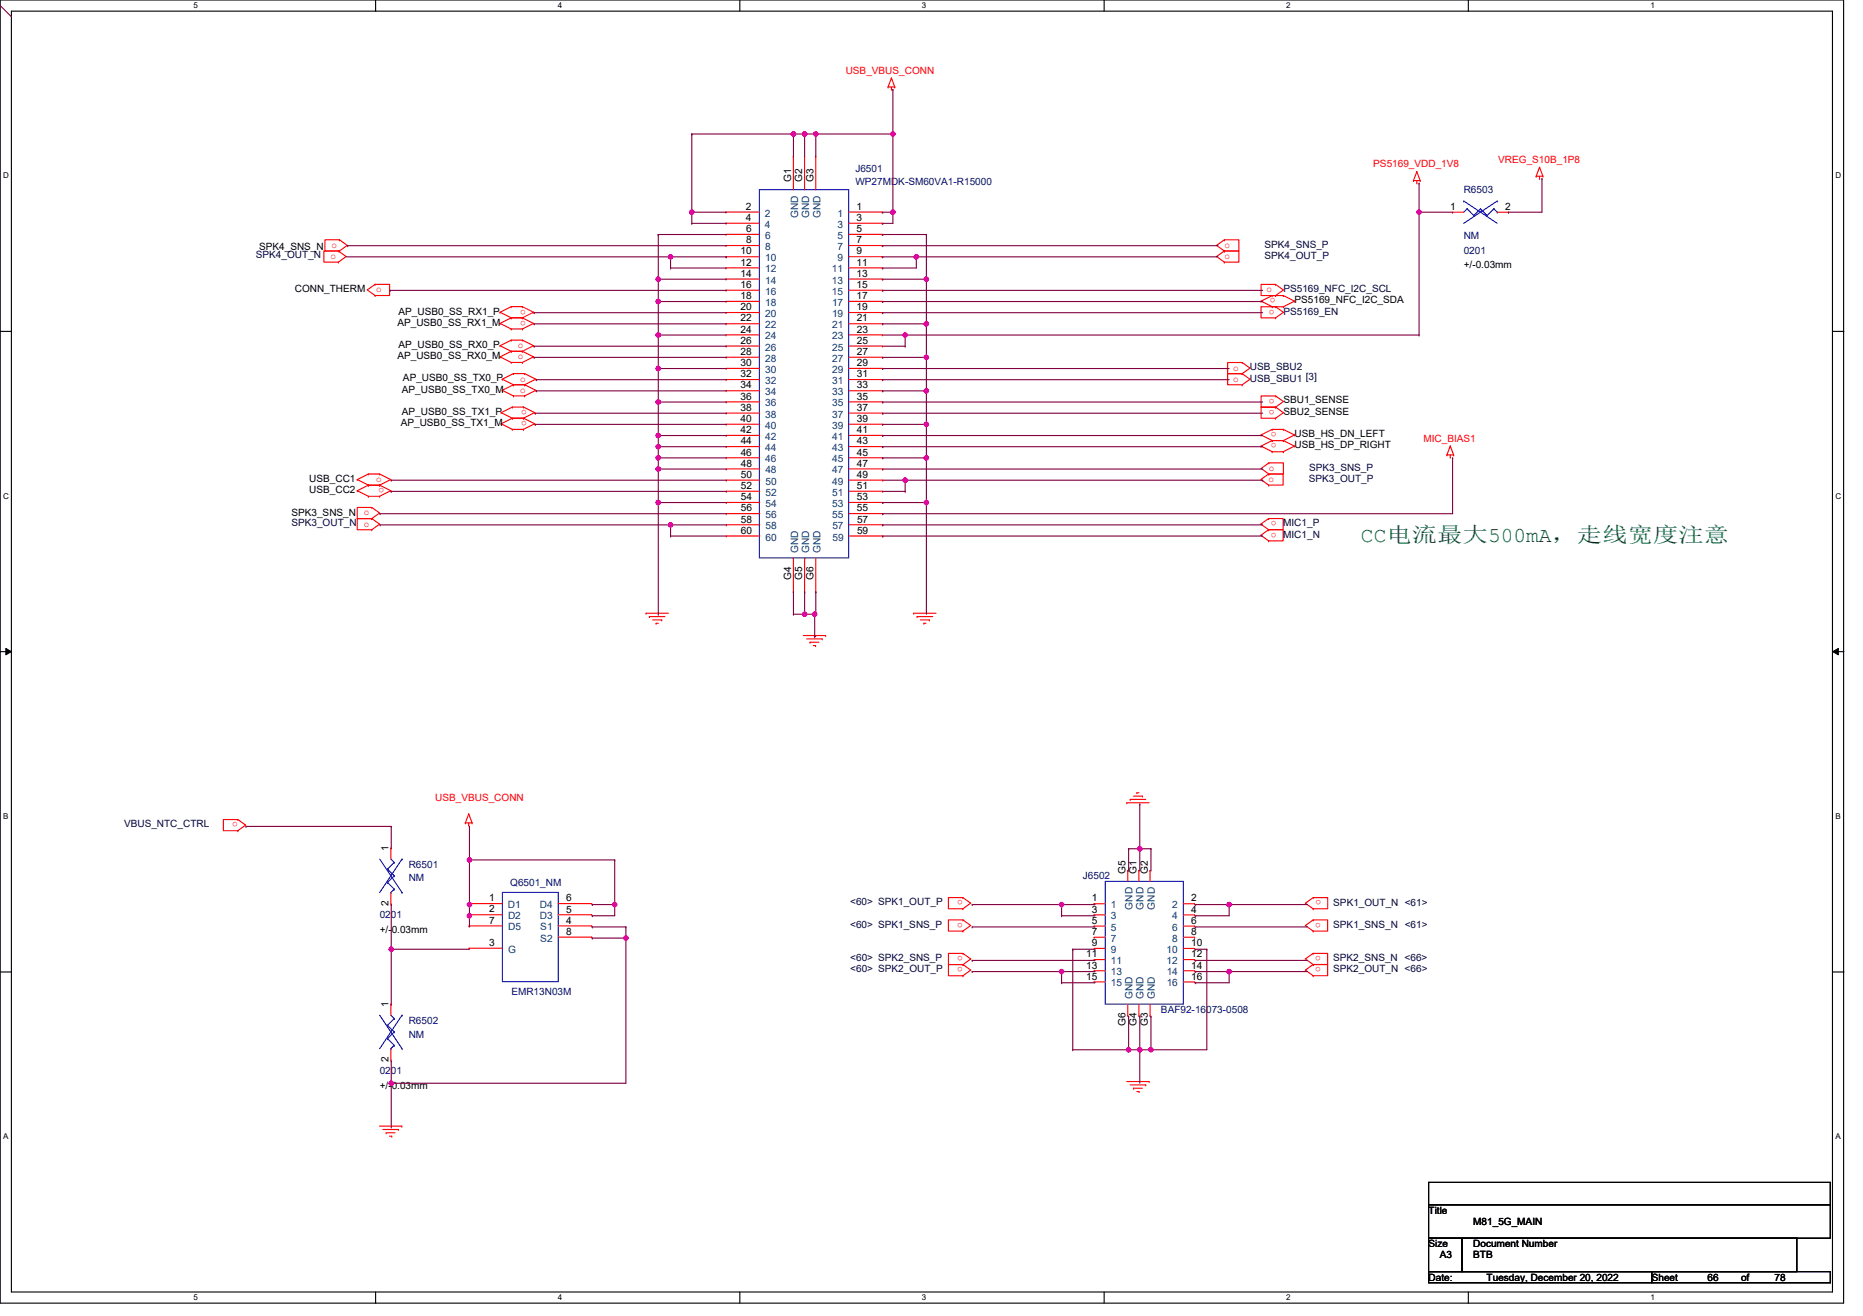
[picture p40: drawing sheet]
<svg xmlns="http://www.w3.org/2000/svg" width="297mm" height="210mm" viewBox="0 0 297 210" stroke-linecap="round" stroke-linejoin="round" font-family="sans-serif">
<defs><g id="words">
<text font-size="3.4" fill="#008000" x="217" y="86.4">CC电为电为500mA，走走走走走走</text>
<g font-size="1.6" fill="#f00">
<text x="134.8" y="11.7">USB_VBUS_CONN</text>
<text x="219" y="26.7">PS5169_VDD_1V8</text>
<text x="238.9" y="26">VREG_S10B_1P8</text>
<text x="52.7" y="41.3">o</text>
<text x="52.9" y="39.5">o</text>
<text x="195.2" y="39.5">o</text>
<text x="195.2" y="41.3">o</text>
<text x="60" y="46.6">o</text>
<text x="202" y="46.6">o</text>
<text x="203.4" y="47.6" transform="rotate(180 203.4 47.6)">o</text>
<text x="83.8" y="51.1" transform="rotate(180 83.8 51.1)">o</text>
<text x="83.8" y="49.4" transform="rotate(180 83.8 49.4)">o</text>
<text x="203.2" y="49.4" transform="rotate(180 203.2 49.4)">o</text>
<text x="82.6" y="57.3">o</text>
<text x="82.6" y="55.5">o</text>
<text x="196.6" y="59.1">o</text>
<text x="82.9" y="60.9">o</text>
<text x="82.9" y="62.6">o</text>
<text x="84" y="65.4" transform="rotate(180 84 65.4)">o</text>
<text x="196.6" y="60.9">o</text>
<text x="203.2" y="65.4" transform="rotate(180 203.2 65.4)">o</text>
<text x="203.2" y="63.6" transform="rotate(180 203.2 63.6)">o</text>
<text x="84" y="67.2" transform="rotate(180 84 67.2)">o</text>
<text x="203.6" y="70.7" transform="rotate(180 203.6 70.7)">o</text>
<text x="203.6" y="68.9" transform="rotate(180 203.6 68.9)">o</text>
<text x="227" y="70.4">MIC_BIAS1</text>
<text x="60" y="76.9">o</text>
<text x="61.2" y="77.8" transform="rotate(180 61.2 77.8)">o</text>
<text x="202.3" y="76.9">o</text>
<text x="202.3" y="75.1">o</text>
<text x="58" y="84">o</text>
<text x="58" y="82.2">o</text>
<text x="203.5" y="83.2" transform="rotate(180 203.5 83.2)">o</text>
<text x="203.5" y="84.9" transform="rotate(180 203.5 84.9)">o</text>
<text x="37.9" y="131.2" transform="rotate(180 37.9 131.2)">o</text>
<text x="69.4" y="127.7">USB_VBUS_CONN</text>
<text x="153.5" y="143.6" transform="rotate(180 153.5 143.6)">o</text>
<text x="210.6" y="143.6" transform="rotate(180 210.6 143.6)">o</text>
<text x="153.5" y="147.2" transform="rotate(180 153.5 147.2)">o</text>
<text x="210.6" y="147.2" transform="rotate(180 210.6 147.2)">o</text>
<text x="153.5" y="154.3" transform="rotate(180 153.5 154.3)">o</text>
<text x="153.5" y="152.5" transform="rotate(180 153.5 152.5)">o</text>
<text x="210.6" y="152.5" transform="rotate(180 210.6 152.5)">o</text>
<text x="210.6" y="154.3" transform="rotate(180 210.6 154.3)">o</text>
</g>
<g font-size="1.6">
<text x="126.1" y="29" transform="rotate(-90 126.1 29)">G1</text>
<text x="127.9" y="29" transform="rotate(-90 127.9 29)">G2</text>
<text x="129.7" y="29" transform="rotate(-90 129.7 29)">G3</text>
<text x="118.9" y="33.5">2</text>
<text x="118.9" y="35.2">4</text>
<text x="136.6" y="33.5">1</text>
<text x="136.6" y="35.2">3</text>
<text x="231.2" y="33.5">1</text>
<text x="240" y="33.5">2</text>
<text x="41.3" y="39.9">SPK4_SNS_N</text>
<text x="118.1" y="40.6">10</text>
<text x="118.9" y="37">6</text>
<text x="118.9" y="38.8">8</text>
<text x="136.6" y="37">5</text>
<text x="136.6" y="38.8">7</text>
<text x="136.6" y="40.6">9</text>
<text x="47" y="46.6">CONN_THERM</text>
<text x="118.1" y="42.4">12</text>
<text x="118.1" y="44.1">14</text>
<text x="118.1" y="45.9">16</text>
<text x="118.1" y="47.7">18</text>
<text x="136.6" y="42.4">11</text>
<text x="136.6" y="44.1">13</text>
<text x="136.6" y="45.9">15</text>
<text x="136.6" y="47.7">17</text>
<text x="233.4" y="42.8">+/-0.03mm</text>
<text x="63.4" y="51.9">AP_USB0_SS_RX1_M</text>
<text x="63.5" y="50.2">AP_USB0_SS_RX1_P</text>
<text x="118.1" y="49.5">20</text>
<text x="118.1" y="51.3">22</text>
<text x="118.1" y="53.1">24</text>
<text x="136.6" y="49.5">19</text>
<text x="136.6" y="51.3">21</text>
<text x="136.6" y="53.1">23</text>
<text x="206.4" y="48.4">PS5169_NFC_I2C_SDA</text>
<text x="63.4" y="57.3">AP_USB0_SS_RX0_M</text>
<text x="63.5" y="55.5">AP_USB0_SS_RX0_P</text>
<text x="118.1" y="54.8">26</text>
<text x="118.1" y="56.6">28</text>
<text x="118.1" y="58.4">30</text>
<text x="136.6" y="54.8">25</text>
<text x="136.6" y="56.6">27</text>
<text x="136.6" y="58.4">29</text>
<text x="64.1" y="62.6">AP_USB0_SS_TX0_M</text>
<text x="64.3" y="60.8">AP_USB0_SS_TX0_P</text>
<text x="118.1" y="60.2">32</text>
<text x="118.1" y="62">34</text>
<text x="118.1" y="63.7">36</text>
<text x="118.1" y="65.5">38</text>
<text x="136.6" y="60.2">31</text>
<text x="136.6" y="62">33</text>
<text x="136.6" y="63.7">35</text>
<text x="136.6" y="65.5">37</text>
<text x="204.6" y="64.2">SBU1_SENSE</text>
<text x="63.9" y="68">AP_USB0_SS_TX1_M</text>
<text x="64.1" y="66.2">AP_USB0_SS_TX1_P</text>
<text x="118.1" y="67.3">40</text>
<text x="118.1" y="69.1">42</text>
<text x="118.1" y="70.9">44</text>
<text x="136.6" y="67.3">39</text>
<text x="136.6" y="69.1">41</text>
<text x="136.6" y="70.9">43</text>
<text x="204.6" y="66.2">SBU2_SENSE</text>
<text x="206.4" y="71.5">USB_HS_DP_RIGHT</text>
<text x="206.4" y="69.7">USB_HS_DN_LEFT</text>
<text x="49.3" y="76.9">USB_CC1</text>
<text x="118.1" y="72.7">46</text>
<text x="118.1" y="74.4">48</text>
<text x="118.1" y="76.2">50</text>
<text x="136.6" y="72.7">45</text>
<text x="136.6" y="74.4">47</text>
<text x="136.6" y="76.2">49</text>
<text x="46.5" y="82.4">SPK3_SNS_N</text>
<text x="49.3" y="78.6">USB_CC2</text>
<text x="118.1" y="78">52</text>
<text x="118.1" y="79.8">54</text>
<text x="118.1" y="81.6">56</text>
<text x="118.1" y="83.3">58</text>
<text x="136.6" y="78">51</text>
<text x="136.6" y="79.8">53</text>
<text x="136.6" y="81.6">55</text>
<text x="136.6" y="83.3">57</text>
<text x="118.1" y="85.1">60</text>
<text x="136.6" y="85.1">59</text>
<text x="126.1" y="92.5" transform="rotate(-90 126.1 92.5)">G4</text>
<text x="127.9" y="92.5" transform="rotate(-90 127.9 92.5)">G5</text>
<text x="129.7" y="92.5" transform="rotate(-90 129.7 92.5)">G6</text>
<text x="62" y="135.8" transform="rotate(-90 62 135.8)">1</text>
<text x="78" y="143.8">1</text>
<text x="90.3" y="143.8">6</text>
<text x="174.1" y="143.8">1</text>
<text x="179.5" y="139.4" transform="rotate(-90 179.5 139.4)">G5</text>
<text x="181.2" y="139.4" transform="rotate(-90 181.2 139.4)">G1</text>
<text x="183" y="139.4" transform="rotate(-90 183 139.4)">G2</text>
<text x="189.9" y="143.8">2</text>
<text x="60.5" y="148.8">+/-0.03mm</text>
<text x="62" y="144.5" transform="rotate(-90 62 144.5)">2</text>
<text x="78" y="145.5">2</text>
<text x="78" y="147.3">7</text>
<text x="90.2" y="147.3">4</text>
<text x="90.3" y="145.5">5</text>
<text x="90.3" y="149.1">8</text>
<text x="174.1" y="145.6">3</text>
<text x="174.1" y="147.4">5</text>
<text x="174.1" y="149.1">7</text>
<text x="189.9" y="145.6">4</text>
<text x="189.9" y="147.4">6</text>
<text x="189.9" y="149.1">8</text>
<text x="78" y="150.9">3</text>
<text x="173.2" y="152.7">11</text>
<text x="173.2" y="154.5">13</text>
<text x="174.1" y="150.9">9</text>
<text x="189.9" y="150.9">10</text>
<text x="189.9" y="152.7">12</text>
<text x="189.9" y="154.5">14</text>
<text x="62" y="160.7" transform="rotate(-90 62 160.7)">1</text>
<text x="173.2" y="156.3">15</text>
<text x="189.9" y="156.3">16</text>
<text x="179.5" y="163.6" transform="rotate(-90 179.5 163.6)">G6</text>
<text x="181.2" y="163.6" transform="rotate(-90 181.2 163.6)">G4</text>
<text x="183" y="163.6" transform="rotate(-90 183 163.6)">G3</text>
<text x="60.5" y="173.7">+/-0.03mm</text>
<text x="62" y="169.4" transform="rotate(-90 62 169.4)">2</text>
<text x="227.8" y="193.6">Title</text>
<text x="234.9" y="195.4">M81_5G_MAIN</text>
<text x="227.8" y="198.9">Size</text>
<text x="229.6" y="200.7">A3</text>
<text x="234.9" y="198.9">Document Number</text>
<text x="234.9" y="200.7">BTB</text>
<text x="227.8" y="204.3">Date:</text>
<text x="237" y="204.3">Tuesday, December 20, 2022</text>
<text x="263.4" y="204.3">Sheet</text>
<text x="272.3" y="204.3">66</text>
<text x="277.6" y="204.3">of</text>
<text x="282.9" y="204.3">78</text>
</g>
<g font-size="1.6" fill="#000080">
<text x="136.4" y="27.4">J6501</text>
<text x="136.4" y="29.6">WP27MDK-SM60VA1-R15000</text>
<text x="233.4" y="30.8">R6503</text>
<text x="233.4" y="38.1">NM</text>
<text x="233.4" y="40.4">0201</text>
<text x="65.2" y="138.5">R6501</text>
<text x="65.2" y="140.6">NM</text>
<text x="81.3" y="141.3">Q6501_NM</text>
<text x="172.7" y="140.2">J6502</text>
<text x="60.5" y="146.5">0201</text>
<text x="81.5" y="158.7">EMR13N03M</text>
<text x="185.1" y="161.6">BAF92-16073-0508</text>
<text x="65.2" y="163.4">R6502</text>
<text x="65.2" y="165.5">NM</text>
<text x="60.5" y="171.4">0201</text>
</g>
<g font-size="1.6" fill="#004080">
<text x="122" y="34.5">2</text>
<text x="127.2" y="34.8" transform="rotate(-90 127.2 34.8)">GND</text>
<text x="129" y="34.8" transform="rotate(-90 129 34.8)">GND</text>
<text x="130.8" y="34.8" transform="rotate(-90 130.8 34.8)">GND</text>
<text x="133.5" y="34.5">1</text>
<text x="122" y="36.3">4</text>
<text x="122" y="38.1">6</text>
<text x="122" y="39.9">8</text>
<text x="122" y="41.7">10</text>
<text x="133.5" y="36.3">3</text>
<text x="133.5" y="38.1">5</text>
<text x="133.5" y="39.9">7</text>
<text x="133.5" y="41.7">9</text>
<text x="122" y="43.4">12</text>
<text x="122" y="45.2">14</text>
<text x="122" y="47">16</text>
<text x="132.6" y="43.4">11</text>
<text x="132.6" y="45.2">13</text>
<text x="132.7" y="47">15</text>
<text x="122" y="48.8">18</text>
<text x="122" y="50.6">20</text>
<text x="122" y="52.4">22</text>
<text x="132.7" y="48.8">17</text>
<text x="132.7" y="50.6">19</text>
<text x="132.7" y="52.4">21</text>
<text x="122" y="54.1">24</text>
<text x="122" y="55.9">26</text>
<text x="122" y="57.7">28</text>
<text x="122" y="59.5">30</text>
<text x="132.7" y="54.1">23</text>
<text x="132.7" y="55.9">25</text>
<text x="132.7" y="57.7">27</text>
<text x="132.7" y="59.5">29</text>
<text x="122" y="61.3">32</text>
<text x="122" y="63">34</text>
<text x="122" y="64.8">36</text>
<text x="132.7" y="61.3">31</text>
<text x="132.7" y="63">33</text>
<text x="132.7" y="64.8">35</text>
<text x="122" y="66.6">38</text>
<text x="122" y="68.4">40</text>
<text x="122" y="70.2">42</text>
<text x="122" y="72">44</text>
<text x="132.7" y="66.6">37</text>
<text x="132.7" y="68.4">39</text>
<text x="132.7" y="70.2">41</text>
<text x="132.7" y="72">43</text>
<text x="122" y="73.7">46</text>
<text x="122" y="75.5">48</text>
<text x="122" y="77.3">50</text>
<text x="132.7" y="73.7">45</text>
<text x="132.7" y="75.5">47</text>
<text x="132.7" y="77.3">49</text>
<text x="122" y="79.1">52</text>
<text x="122" y="80.9">54</text>
<text x="122" y="82.6">56</text>
<text x="132.7" y="79.1">51</text>
<text x="132.7" y="80.9">53</text>
<text x="132.7" y="82.6">55</text>
<text x="122" y="84.4">58</text>
<text x="122" y="86.2">60</text>
<text x="127.2" y="88.2" transform="rotate(-90 127.2 88.2)">GND</text>
<text x="129" y="88.2" transform="rotate(-90 129 88.2)">GND</text>
<text x="130.8" y="88.2" transform="rotate(-90 130.8 88.2)">GND</text>
<text x="132.7" y="84.4">57</text>
<text x="132.7" y="86.2">59</text>
<text x="81" y="144.8">D1</text>
<text x="81" y="146.6">D2</text>
<text x="81" y="148.4">D5</text>
<text x="86.1" y="146.6">D3</text>
<text x="86.1" y="144.8">D4</text>
<text x="86.1" y="148.4">S1</text>
<text x="177.1" y="144.9">1</text>
<text x="177.1" y="146.6">3</text>
<text x="177.1" y="148.4">5</text>
<text x="180.6" y="145.1" transform="rotate(-90 180.6 145.1)">GND</text>
<text x="182.3" y="145.1" transform="rotate(-90 182.3 145.1)">GND</text>
<text x="184.1" y="145.1" transform="rotate(-90 184.1 145.1)">GND</text>
<text x="186.9" y="144.9">2</text>
<text x="186.9" y="146.6">4</text>
<text x="186.9" y="148.4">6</text>
<text x="81" y="152">G</text>
<text x="86.1" y="150.2">S2</text>
<text x="177.1" y="150.2">7</text>
<text x="177.1" y="152">9</text>
<text x="177.1" y="153.8">11</text>
<text x="177.1" y="155.6">13</text>
<text x="186" y="152">10</text>
<text x="186" y="153.8">12</text>
<text x="186" y="155.6">14</text>
<text x="186.9" y="150.2">8</text>
<text x="177.1" y="157.3">15</text>
<text x="180.6" y="159.3" transform="rotate(-90 180.6 159.3)">GND</text>
<text x="182.3" y="159.3" transform="rotate(-90 182.3 159.3)">GND</text>
<text x="184.1" y="159.3" transform="rotate(-90 184.1 159.3)">GND</text>
<text x="186" y="157.3">16</text>
</g>
<g font-size="1.6" fill="#000040">
<text x="40.8" y="41.1">SPK4_OUT_N</text>
<text x="201.6" y="39.5">SPK4_SNS_P</text>
<text x="201.6" y="41.3">SPK4_OUT_P</text>
<text x="204.6" y="46.6">PS5169_NFC_I2C_SCL</text>
<text x="204.6" y="50.2">PS5169_EN</text>
<text x="199.3" y="59.1">USB_SBU2</text>
<text x="199.3" y="60.9">USB_SBU1 [3]</text>
<text x="208.7" y="76.9">SPK3_OUT_P</text>
<text x="208.7" y="75.1">SPK3_SNS_P</text>
<text x="46.5" y="84">SPK3_OUT_N</text>
<text x="204.6" y="84">MIC1_P</text>
<text x="204.6" y="85.7">MIC1_N</text>
<text x="19.8" y="132">VBUS_NTC_CTRL</text>
<text x="135.6" y="144.4">&lt;60&gt; SPK1_OUT_P</text>
<text x="135.6" y="148">&lt;60&gt; SPK1_SNS_P</text>
<text x="212.6" y="148">SPK1_SNS_N &lt;61&gt;</text>
<text x="212.6" y="144.4">SPK1_OUT_N &lt;61&gt;</text>
<text x="135.6" y="155.1">&lt;60&gt; SPK2_OUT_P</text>
<text x="135.6" y="153.3">&lt;60&gt; SPK2_SNS_P</text>
<text x="212.6" y="153.3">SPK2_SNS_N &lt;66&gt;</text>
<text x="212.6" y="155.1">SPK2_OUT_N &lt;66&gt;</text>
</g>
<g font-size="1.3">
<text x="30.9" y="1.3">5</text>
<text x="88.9" y="1.3">4</text>
<text x="147" y="1.3">3</text>
<text x="205.1" y="1.3">2</text>
<text x="263.2" y="1.3">1</text>
<text x=".5" y="28.5">D</text>
<text x="292.6" y="28.5">D</text>
<text x=".5" y="79.5">C</text>
<text x="292.7" y="79.5">C</text>
<text x=".5" y="130.6">B</text>
<text x="292.7" y="130.6">B</text>
<text x=".5" y="181.7">A</text>
<text x="292.7" y="181.7">A</text>
<text x="30.9" y="207.4">5</text>
<text x="88.9" y="207.4">4</text>
<text x="147" y="207.4">3</text>
<text x="205.1" y="207.4">2</text>
<text x="263.2" y="207.4">1</text>
</g>
</g></defs>
<path d="M0 0h293.9v207.9h-293.9zM1.8 1.8h290.4v204.3h-290.4z" fill="none" stroke="#000" stroke-width=".18"/>
<g fill="#fff">
<path d="M30.9 .2h.7v1.4h-.7z"/>
<path d="M30.9 206.3h.7v1.4h-.7z"/>
</g>
<path d="M59.9 0v1.8M59.9 206.1v1.8" fill="none" stroke="#000" stroke-width=".18"/>
<g fill="#fff">
<path d="M88.9 .2h.7v1.4h-.7z"/>
<path d="M88.9 206.3h.7v1.4h-.7z"/>
</g>
<path d="M118 0v1.8M118 206.1v1.8" fill="none" stroke="#000" stroke-width=".18"/>
<g fill="#fff">
<path d="M147 .2h.7v1.4h-.7z"/>
<path d="M147 206.3h.7v1.4h-.7z"/>
</g>
<path d="M176 0v1.8M176 206.1v1.8" fill="none" stroke="#000" stroke-width=".18"/>
<g fill="#fff">
<path d="M205.1 .2h.7v1.4h-.7z"/>
<path d="M205.1 206.3h.7v1.4h-.7z"/>
</g>
<path d="M234.1 0v1.8M234.1 206.1v1.8" fill="none" stroke="#000" stroke-width=".18"/>
<g fill="#fff">
<path d="M263.2 .2h.7v1.4h-.7z"/>
<path d="M263.2 206.3h.7v1.4h-.7z"/>
<path d="M.5 27.3h.9v1.4h-.9z"/>
<path d="M292.6 27.3h1v1.4h-1z"/>
<path d="M.5 78.4h.9v1.4h-.9z"/>
<path d="M292.7 78.4h.9v1.4h-.9z"/>
</g>
<path d="M0 52.9h1.8M292.2 52.9h1.8" fill="none" stroke="#000" stroke-width=".18"/>
<g fill="#fff">
<path d="M.5 129.5h.8v1.4h-.8z"/>
<path d="M292.7 129.5h.8v1.4h-.8z"/>
</g>
<path d="M0 103.9h1.8M292.2 103.9h1.8" fill="none" stroke="#000" stroke-width=".18"/>
<path d="M.9 103.4l.9 .5-.9 .5zM292.2 103.9l.9-.5v1z" fill="#000"/>
<path d="M.9 103.4l.9 .5-.9 .5zM292.2 103.9l.9-.5v1z" fill="none" stroke="#000" stroke-width=".16"/>
<g fill="#fff">
<path d="M.5 180.6h.8v1.4h-.8z"/>
<path d="M292.7 180.6h.8v1.4h-.8z"/>
</g>
<path d="M0 155h1.8M292.2 155h1.8M227.8 188.6h64v3.6h-64zM227.8 192.2h64v5.3h-64zM227.8 197.5h5.3v5.3h-5.3zM233.1 197.5h53.4v5.3h-53.4zM227.8 202.8h35.6v1.8h-35.6zM263.4 202.8h28.4v1.8h-28.4z" fill="none" stroke="#000" stroke-width=".18"/>
<g fill="none" stroke="#f00" stroke-width=".18">
<path d="M141.6 13.9h.1M141.6 13.9h1.1M142.1 14.2h.1M142.1 12.4h.1M142.1 13.9v.3M142.1 12.4l-.5 1.5M142.1 12.4l.6 1.5M142.7 13.9h.1M54.1 38.3h.1M54.1 38.3h-2.3v1.7h2.3M54.1 38.3l1.3 .8-1.3 .9M115.7 33.8h.1"/>
<path d="M115.7 33.8h5.4M115.7 35.6h.1M115.7 35.6h5.4M115.7 37.4h.1M115.7 37.4h5.4M115.7 39.2h.1M115.7 39.2h5.4M126.5 24.9h.1M126.5 24.9v5.4M128.3 24.9h.1M128.3 24.9v5.4M130.1 24.9h.1"/>
<path d="M130.1 24.9v5.4M135.3 33.8h5.4M135.3 35.6h5.4M135.3 37.4h5.4M135.3 39.2h5.4M140.7 33.8h.1M140.7 35.6h.1M140.7 37.4h.1M140.7 39.2h.1M195.2 38.3h.1M195.2 38.3h2.3v1.7h-2.3M195.2 38.3l-1.2 .8 1.2 .9"/>
<path d="M225.4 28.8h.1M225.4 28.8h1M225.9 29.2h.1M225.9 27.4h.1M225.9 28.8v.4M225.9 27.4l.5 1.4M225.9 27.4l-.5 1.4M226.4 28.8h.1M231.6 33.8h.1M231.6 33.8h1.8M238.7 33.8h1.8M240.5 33.8h.1"/>
<path d="M244.9 28.1h.1M244.9 28.1h1.1M245.5 28.5h.1M245.5 26.7h.1M245.5 28.1v.4M245.5 26.7l.5 1.4M245.5 26.7l-.6 1.4M246 28.1h.1M53.9 40h.1M53.9 41.8h.1M53.9 40h-2.3v1.8h2.3M53.9 40l1.3 .9-1.3 .9"/>
<path d="M54.1 40h.1M59.8 45.4h.1M59.8 47.1h.1M59.8 45.4h2.3v1.7h-2.3M59.8 45.4l-1.2 .8 1.2 .9M79.7 51.6h.1M79.7 51.6l1.8 .9M79.7 49.8h.1M79.7 49.8l1.8 .9M79.7 56.9h.1M79.7 56.9l1.8 .9M79.7 55.1h.1"/>
<path d="M79.7 55.1l1.8 .9M81.5 52.5h.1M81.5 50.7h.1M81.5 52.5h1.8M81.5 50.7l-1.8 .9M81.5 50.7h1.8M81.5 48.9h.1M81.5 48.9l-1.8 .9M81.5 48.9h1.8M81.5 56h.1M81.5 57.8h.1M81.5 56h1.8"/>
<path d="M81.5 56l-1.8 .9M81.5 57.8h1.8M81.5 54.3h.1M81.5 54.3h1.8M81.5 54.3l-1.8 .8M81.9 59.6h.1M81.9 59.6h1.7M81.9 59.6l-1.8 .9M83.3 52.5h.1M83.3 50.7h.1M83.3 50.7l1.8 .9M83.3 48.9h.1"/>
<path d="M83.3 48.9l1.8 .9M83.3 56h.1M83.3 57.8h.1M83.3 56l1.8 .9M83.3 54.3h.1M83.3 54.3l1.8 .8M83.6 59.6h.1M83.6 59.6l1.8 .9M85.1 51.6h.1M85.1 51.6l-1.8 .9M85.1 49.8h.1M85.1 49.8l-1.8 .9"/>
<path d="M85.1 56.9h.1M85.1 56.9l-1.8 .9M85.1 55.1h.1M85.1 55.1l-1.8 .9M115.7 40.9h.1M115.7 40.9h5.4M115.8 42.7h.1M115.8 42.7h5.3M115.8 44.5h.1M115.8 44.5h5.3M115.8 46.3h.1M115.8 46.3h5.3"/>
<path d="M115.8 48.1h.1M115.8 48.1h5.3M115.8 49.8h.1M115.8 49.8h5.3M115.8 51.6h.1M115.8 51.6h5.3M115.8 53.4h.1M115.8 53.4h5.3M115.8 55.2h.1M115.8 55.2h5.3M115.8 57h.1M115.8 57h5.3"/>
<path d="M115.8 58.8h.1M115.8 58.8h5.3M135.3 40.9h5.4M135.3 42.7h5.4M135.3 44.5h5.4M135.3 46.3h5.4M135.3 48.1h5.4M135.3 49.8h5.4M135.3 51.6h5.4M135.3 53.4h5.4M135.4 55.2h5.3M135.4 57h5.3"/>
<path d="M135.4 58.8h5.3M140.7 40.9h.1M140.7 42.7h.1M140.7 44.5h.1M140.7 46.3h.1M140.7 48.1h.1M140.7 49.8h.1M140.7 51.6h.1M140.7 53.4h.1M140.7 55.2h.1M140.7 57h.1M140.7 58.8h.1"/>
<path d="M195.2 40h.1M195.2 41.8h.1M195.2 40h2.3v1.8h-2.3M195.2 40l-1.2 .9 1.2 .9M198.1 59.6h.1M198.1 59.6h-2.4v1.8h2.4M198.1 59.6l1.2 .9-1.2 .9M198.1 57.8h.1M198.1 57.8h-2.4v1.8h2.4M198.1 57.8l1.2 .9-1.2 .9M201.1 48h.1M201.1 48l1.7 .9"/>
<path d="M202.8 48.9h.1M202.8 47.1h.1M202.8 48.9h1.8M202.8 47.1l-1.7 .9M202.8 47.1h1.8M203.4 50.7h.1M203.4 48.9h.1M203.4 48.9h-2.3v1.8h2.3M203.4 48.9l1.2 .9-1.2 .9M203.4 45.4h.1M203.4 47.1h.1M203.4 45.4h-2.3v1.7h2.3"/>
<path d="M203.4 45.4l1.2 .9-1.2 .8M204.6 48.9h.1M204.6 47.1h.1M204.6 47.1l1.8 .9M206.4 48h.1M206.4 48l-1.8 .9M57 76.5h.1M57 76.5l1.7 .9M57 78.3h.1M57 78.3l1.7 .9M58.7 75.6h.1M58.7 77.4h.1"/>
<path d="M58.7 75.6l-1.7 .9M58.7 75.6h1.8M58.7 77.4h1.8M58.7 79.2h.1M58.7 79.2h1.8M58.7 77.4l-1.7 .9M60.5 75.6h.1M60.5 77.4h.1M60.5 75.6l1.8 .9M60.5 79.2h.1M60.5 77.4l1.8 .9M62.3 76.5h.1"/>
<path d="M62.3 76.5l-1.8 .9M62.3 78.3h.1M62.3 78.3l-1.8 .9M79.9 65.8h.1M79.9 65.8l1.8 .9M79.9 67.6h.1M79.9 67.6l1.8 .9M80.1 60.5h.1M80.1 60.5l1.8 .9M80.1 62.3h.1M80.1 62.3l1.8 .8M81.7 66.7h.1"/>
<path d="M81.7 64.9h.1M81.7 66.7h1.8M81.7 64.9l-1.8 .9M81.7 64.9h1.8M81.7 68.5h.1M81.7 68.5h1.8M81.7 66.7l-1.8 .9M81.9 61.4h.1M81.9 61.4h1.7M81.9 63.1h.1M81.9 61.4l-1.8 .9M81.9 63.1h1.7"/>
<path d="M83.5 66.7h.1M83.5 64.9h.1M83.5 64.9l1.7 .9M83.5 68.5h.1M83.5 66.7l1.7 .9M83.6 61.4h.1M83.6 63.1h.1M83.6 61.4l1.8 .9M85.2 65.8h.1M85.2 65.8l-1.7 .9M85.2 67.6h.1M85.2 67.6l-1.7 .9"/>
<path d="M85.4 60.5h.1M85.4 60.5l-1.8 .9M85.4 62.3h.1M85.4 62.3l-1.8 .8M115.8 60.5h.1M115.8 60.5h5.3M115.8 62.3h.1M115.8 62.3h5.3M115.8 64.1h.1M115.8 64.1h5.3M115.8 65.9h.1M115.8 65.9h5.3"/>
<path d="M115.8 67.7h.1M115.8 67.7h5.3M115.8 69.4h.1M115.8 69.4h5.3M115.8 71.2h.1M115.8 71.2h5.3M115.8 73h.1M115.8 73h5.3M115.8 74.8h.1M115.8 74.8h5.3M115.8 76.6h.1M115.8 76.6h5.3"/>
<path d="M115.8 78.4h.1M115.8 78.4h5.3M135.4 60.5h5.3M135.4 62.3h5.3M135.4 64.1h5.3M135.4 65.9h5.3M135.4 67.7h5.3M135.4 69.4h5.3M135.4 71.2h5.3M135.4 73h5.3M135.4 74.8h5.3M135.4 76.6h5.3"/>
<path d="M135.4 78.4h5.3M140.7 60.5h.1M140.7 62.3h.1M140.7 64.1h.1M140.7 65.9h.1M140.7 67.7h.1M140.7 69.4h.1M140.7 71.2h.1M140.7 73h.1M140.7 74.8h.1M140.7 76.6h.1M140.7 78.4h.1"/>
<path d="M198.1 61.4h.1M201.1 71.2h.1M201.1 71.2l1.7 .8M201.1 69.4h.1M201.1 69.4l1.7 .9M202.3 75.6h.1M202.3 77.4h.1M202.3 75.6h2.3v1.8h-2.3M202.3 75.6l-1.3 .9 1.3 .9M202.3 73.8h.1M202.3 73.8h2.3v1.8h-2.3M202.3 73.8l-1.2 .9 1.2 .9"/>
<path d="M202.8 72h.1M202.8 70.3h.1M202.8 72h1.8M202.8 70.3h1.8M202.8 70.3l-1.7 .9M202.8 68.5h.1M202.8 68.5h1.8M202.8 68.5l-1.7 .9M203.4 66.7h.1M203.4 64.9h.1M203.4 64.9h-2.3v1.8h2.3M203.4 64.9l1.2 .9-1.2 .9"/>
<path d="M203.4 63.2h.1M203.4 63.2h-2.3v1.7h2.3M203.4 63.2l1.2 .8-1.2 .9M204.6 72h.1M204.6 70.3h.1M204.6 70.3l1.8 .9M204.6 68.5h.1M204.6 68.5l1.8 .9M206.4 71.2h.1M206.4 71.2l-1.8 .8M206.4 69.4h.1M206.4 69.4l-1.8 .9"/>
<path d="M230.7 72.6h.1M230.7 72.6h1.1M231.2 72.9h.1M231.2 71.1h.1M231.2 72.6v.3M231.2 71.1l-.5 1.5M231.2 71.1l.6 1.5M231.8 72.6h.1M59.3 82.7h.1M59.3 84.5h.1M59.3 82.7h-2.3v1.8h2.3M59.3 82.7l1.2 .9-1.2 .9"/>
<path d="M59.3 80.9h.1M59.3 80.9h-2.3v1.8h2.3M59.3 80.9l1.2 .9-1.2 .9M103 97.8h.1M103 97.8h3.6M103.5 98.3h.1M103.5 98.3h2.5M104.1 98.9h1.4M104.6 99.4h.1M104.6 99.4h.4M105.5 98.9h.1M115.8 80.1h.1"/>
<path d="M115.8 80.1h5.3M115.8 81.9h.1M115.8 81.9h5.3M115.8 83.7h.1M115.8 83.7h5.3M115.8 85.5h.1M115.8 85.5h5.4M126.5 94.4h.1M126.5 89.1v5.3M128.3 94.4h.1M128.3 89.1v5.3M130.1 94.4h.1"/>
<path d="M130.1 89.1v5.3M135.4 80.1h5.3M135.4 81.9h5.3M135.4 83.7h5.3M135.4 85.5h5.3M140.7 80.1h.1M140.7 81.9h.1M140.7 83.7h.1M140.7 85.5h.1M145.7 97.8h.1M145.7 97.8h3.5M146.2 98.3h.1"/>
<path d="M146.2 98.3h2.5M146.8 98.9h1.4M147.3 99.4h.1M147.3 99.4h.3M148.2 98.9h.1M202.3 84.5h.1M202.3 82.7h.1M202.3 82.7h2.3v1.8h-2.3M202.3 82.7l-1.3 .9 1.3 .9M202.3 86.3h.1M202.3 84.5h2.3v1.8h-2.3M202.3 84.5l-1.3 .9 1.3 .9"/>
<path d="M128.1 101.4h3.5M128.6 101.9h2.5M129.1 102.4h.1M129.1 102.4h1.5M129.7 103h.3M130 103h.1M131.1 101.9h.1M131.6 101.4h.1M37.9 132.5h.1M37.9 130.7h.1M37.9 130.7h-2.3v1.8h2.3M37.9 130.7l1.3 .9-1.3 .9"/>
<path d="M62.3 135.2h.1M62.3 135.2v1.8M74.2 131.2h.1M74.2 131.2h1.1M74.7 131.6h.1M74.7 129.8h.1M74.7 131.2v.4M74.7 129.8l-.5 1.4M74.7 129.8l.6 1.4M75.3 131.2h.1M179.7 128h.1M179.7 128h3.5"/>
<path d="M179.8 138.8h.1M179.8 138.8v1.8M180.2 127.5h.1M180.2 127.5h2.5M180.7 127h1.4M181.3 126.4h.1M181.3 126.4h.3M181.6 138.8h.1M181.6 138.8v1.8M182.1 127h.1M183.4 138.8h.1M183.4 138.8v1.8"/>
<path d="M62.3 144.1h.1M62.3 142.4v1.7M74.8 144.1h.1M74.8 144.1h5.3M74.8 145.9h.1M74.8 145.9h5.3M74.8 151.2h.1M74.8 151.2h5.3M74.8 147.7h.1M74.8 147.7h5.3M89 147.7h5.3M89 145.9h5.3"/>
<path d="M89 144.1h5.3M89 149.5h5.3M94.3 147.7h.1M94.3 145.9h.1M94.3 144.1h.1M94.3 149.5h.1M153.5 144.9h.1M153.5 143.2h.1M153.5 143.2h-2.3v1.7h2.3M153.5 143.2l1.3 .9-1.3 .8M153.5 148.5h.1M153.5 146.7h.1"/>
<path d="M153.5 146.7h-2.3v1.8h2.3M153.5 146.7l1.3 .9-1.3 .9M153.5 155.6h.1M153.5 153.8h.1M153.5 153.8h-2.3v1.8h2.3M153.5 153.8l1.3 .9-1.3 .9M153.5 152.1h.1M153.5 152.1h-2.3v1.8h2.3M153.5 152.1l1.3 .9-1.3 .9M174.4 144.1h.1M174.4 144.1h1.8M174.4 145.9h.1"/>
<path d="M174.4 145.9h1.8M174.4 147.7h.1M174.4 147.7h1.8M174.4 149.5h.1M174.4 149.5h1.8M174.4 151.3h.1M174.4 151.3h1.8M174.4 153.1h.1M174.4 153.1h1.8M174.5 154.8h.1M174.5 154.8h1.7M174.5 156.6h.1"/>
<path d="M174.5 156.6h1.7M188.7 144.1h1.8M188.7 145.9h1.8M188.7 147.7h1.8M188.7 149.5h1.8M188.7 151.3h1.8M188.7 153.1h1.8M188.7 154.8h1.8M188.7 156.6h1.8M190.5 144.1h.1M190.5 145.9h.1M190.5 147.7h.1"/>
<path d="M190.5 149.5h.1M190.5 151.3h.1M190.5 153.1h.1M190.5 154.8h.1M190.5 156.6h.1M209.4 153.8h.1M209.4 152.1h.1M209.4 152.1h2.3v1.7h-2.3M209.4 152.1l-1.3 .9 1.3 .8M209.4 155.6h.1M209.4 153.8h2.3v1.8h-2.3M209.4 153.8l-1.3 .9 1.3 .9"/>
<path d="M209.4 148.5h.1M209.4 146.7h.1M209.4 146.7h2.3v1.8h-2.3M209.4 146.7l-1.3 .9 1.3 .9M209.4 145h.1M209.4 143.2h.1M209.4 143.2h2.3v1.8h-2.3M209.4 143.2l-1.3 .9 1.3 .9M60.5 179.6h3.6M62.3 160.1h.1M62.3 160.1v1.8M62.3 169h.1"/>
<path d="M62.3 167.3v1.7M64.1 179.6h.1M179.7 172.5h3.5M179.8 162h.1M179.8 160.2v1.8M180.2 173h2.5M180.7 173.6h.1M180.7 173.6h1.4M181.3 174.1h.3M181.6 162h.1M181.6 160.2v1.8M181.6 174.1h.1"/>
<path d="M182.7 173h.1M183.2 172.5h.1M183.4 162h.1M183.4 160.2v1.8M61 180.2h2.5M61.6 180.7h.1M61.6 180.7h1.4M62.1 181.2h.4M62.5 181.2h.1M63.5 180.2h.1"/>
</g>
<path d="M0 .9h.1M0 .9l1.8 1.8M110.3 21.4h.1M110.3 21.4v12.4" fill="none" stroke="#800040" stroke-width=".18"/>
<g fill="none" stroke="#00f" stroke-width=".18">
<path d="M121.1 30.3h14.2v58.7h-14.2zM233.4 32.1h.1M233.4 32.1l5.3 3.5M233.9 33.3h.1M233.9 33.3l-.5 .5M233.9 33.3l1.1 1.1M235 34.4h.1M236 33.3h.1M236 33.3l-1 1.1M236 33.3l1.1 1.1M237.1 34.4h.1M238.2 33.3h.1"/>
<path d="M238.2 33.3l-1.1 1.1M238.2 33.3l.5 .5M238.7 33.8h.1M238.7 32.1h.1M238.7 32.1l-5.3 3.5M60.5 137l3.6 5.4M61.8 138.6h.1M61.8 138.6l1.1 1.1M62.3 137l.6 .6M62.9 137.6h.1M62.9 139.7h.1M62.9 137.6l-1.1 1"/>
<path d="M62.9 139.7l-1.1 1.1M64.1 137h.1M64.1 137l-3.6 5.4M61.8 140.8h.1M61.8 140.8l1.1 1M62.3 142.4h.1M62.9 141.8h.1M62.9 141.8l-.6 .6M64.1 142.4h.1M80.1 142.3h8.9v14.3h-8.9zM176.2 140.6h12.5v19.6h-12.5zM60.5 161.9l3.6 5.4"/>
<path d="M61.8 163.5h.1M61.8 165.7h.1M61.8 163.5l1.1 1.1M61.8 165.7l1.1 1M62.3 167.3h.1M62.3 161.9l.6 .6M62.9 162.5h.1M62.9 164.6h.1M62.9 166.7h.1M62.9 162.5l-1.1 1M62.9 164.6l-1.1 1.1M62.9 166.7l-.6 .6"/>
<path d="M64.1 161.9h.1M64.1 167.3h.1M64.1 161.9l-3.6 5.4"/>
</g>
<circle cx="110.3" cy="33.8" r=".35" fill="#f0f"/>
<circle cx="110.3" cy="33.8" r=".35" fill="none" stroke="#f0f" stroke-width=".18"/>
<path d="M110.3 21.4h.1M110.3 21.4h16.2" fill="none" stroke="#800040" stroke-width=".18"/>
<circle cx="126.5" cy="21.4" r=".35" fill="#f0f"/>
<circle cx="126.5" cy="21.4" r=".35" fill="none" stroke="#f0f" stroke-width=".18"/>
<path d="M126.5 21.4h.1M126.5 21.4v3.5M126.5 21.4h1.8M128.3 21.4h.1M128.3 21.4v3.5" fill="none" stroke="#800040" stroke-width=".18"/>
<circle cx="128.3" cy="21.4" r=".35" fill="#f0f"/>
<circle cx="128.3" cy="21.4" r=".35" fill="none" stroke="#f0f" stroke-width=".18"/>
<path d="M128.3 21.4h.1M128.3 21.4h14.1M130.1 21.4h.1" fill="none" stroke="#800040" stroke-width=".18"/>
<circle cx="130.1" cy="21.4" r=".35" fill="#f0f"/>
<circle cx="130.1" cy="21.4" r=".35" fill="none" stroke="#f0f" stroke-width=".18"/>
<g fill="none" stroke="#800040" stroke-width=".18">
<path d="M105 37.4h.1M105 37.4h10.8M110.3 33.8h.1M110.3 35.6h.1M110.3 33.8h5.5M110.3 33.8v1.8M110.3 35.6h5.5M130.1 21.4h.1M130.1 21.4v3.5M140.8 33.8h.1M140.8 35.6h.1M140.8 37.4h.1"/>
<path d="M140.8 33.8h1.6M140.8 37.4h6.9M142.4 33.8h.1M142.4 33.8v1.8h-1.6M126.5 94.4h.1M126.5 94.4v3.6M128.3 94.4h.1M128.3 94.4v3.6"/>
</g>
<circle cx="128.3" cy="98" r=".35" fill="#f0f"/>
<circle cx="128.3" cy="98" r=".35" fill="none" stroke="#f0f" stroke-width=".18"/>
<path d="M126.5 98h.1M126.5 98h3.4M128.3 98h.1M129.9 98h.1M129.9 98v3.5M130.1 94.4h.1M130.1 94.4v3.6" fill="none" stroke="#800040" stroke-width=".18"/>
<circle cx="129.9" cy="98" r=".35" fill="#f0f"/>
<circle cx="129.9" cy="98" r=".35" fill="none" stroke="#f0f" stroke-width=".18"/>
<path d="M39.2 131.8h.1M39.2 131.8h23.2M62.4 131.8h.1M62.4 131.8v3.6M74.9 131.8h.1M74.9 137.2h.1M74.9 131.8v5.4M74.9 137.2h23.1" fill="none" stroke="#800040" stroke-width=".18"/>
<circle cx="74.8" cy="137.2" r=".35" fill="#f0f"/>
<circle cx="74.8" cy="137.2" r=".35" fill="none" stroke="#f0f" stroke-width=".18"/>
<path d="M74.9 137.2h.1M74.9 137.2v8.9M98 137.2h.1M98 137.2v7.1M62.4 144.3h.1M62.4 144.3v7.1M74.9 144.3h.1" fill="none" stroke="#800040" stroke-width=".18"/>
<circle cx="74.8" cy="146.1" r=".35" fill="#f0f"/>
<circle cx="74.8" cy="146.1" r=".35" fill="none" stroke="#f0f" stroke-width=".18"/>
<circle cx="74.8" cy="144.3" r=".35" fill="#f0f"/>
<circle cx="74.8" cy="144.3" r=".35" fill="none" stroke="#f0f" stroke-width=".18"/>
<path d="M94.4 144.3h.1M94.4 144.3h3.6M98 144.3h.1M98 144.3v1.8" fill="none" stroke="#800040" stroke-width=".18"/>
<circle cx="98" cy="144.3" r=".35" fill="#f0f"/>
<circle cx="98" cy="144.3" r=".35" fill="none" stroke="#f0f" stroke-width=".18"/>
<path d="M74.9 146.1h.1M74.9 146.1v1.7M94.4 146.1h.1M94.4 147.8h.1M94.4 149.6h.1M94.4 146.1h3.6M94.4 147.8h5.4M94.4 149.6h5.4M99.8 147.8h.1M99.8 149.6h.1M99.8 147.8v25" fill="none" stroke="#800040" stroke-width=".18"/>
<circle cx="99.8" cy="149.6" r=".35" fill="#f0f"/>
<circle cx="99.8" cy="149.6" r=".35" fill="none" stroke="#f0f" stroke-width=".18"/>
<path d="M62.4 151.4h.1M62.4 151.4h12.5M62.4 151.4v8.9" fill="none" stroke="#800040" stroke-width=".18"/>
<circle cx="62.4" cy="151.4" r=".35" fill="#f0f"/>
<circle cx="62.4" cy="151.4" r=".35" fill="none" stroke="#f0f" stroke-width=".18"/>
<path d="M62.4 169.2h.1M62.4 172.8h.1M62.4 169.2v3.6M62.4 172.8h37.4" fill="none" stroke="#800040" stroke-width=".18"/>
<circle cx="62.4" cy="172.8" r=".35" fill="#f0f"/>
<circle cx="62.4" cy="172.8" r=".35" fill="none" stroke="#f0f" stroke-width=".18"/>
<path d="M155 144.3h.1M155 144.3h14.3M169.3 146.1h.1M169.3 144.3h.1M169.3 146.1h5.3M169.3 144.3v1.8M62.4 172.8h.1M62.4 172.8v7.1" fill="none" stroke="#800040" stroke-width=".18"/>
<circle cx="169.3" cy="144.3" r=".35" fill="#f0f"/>
<circle cx="169.3" cy="144.3" r=".35" fill="none" stroke="#f0f" stroke-width=".18"/>
<path d="M169.3 144.3h.1M169.3 144.3h5.3M190.6 144.3h.1M190.6 146.1h.1M190.6 144.3h5.4M196 144.3h.1M196 144.3v1.8h-5.4" fill="none" stroke="#800040" stroke-width=".18"/>
<circle cx="196" cy="144.3" r=".35" fill="#f0f"/>
<circle cx="196" cy="144.3" r=".35" fill="none" stroke="#f0f" stroke-width=".18"/>
<path d="M196 144.3h.1M196 144.3h12.4M181.7 167.4h.1M181.7 167.4h1.8M181.7 167.4v5.4" fill="none" stroke="#800040" stroke-width=".18"/>
<circle cx="181.7" cy="167.4" r=".35" fill="#f0f"/>
<circle cx="181.7" cy="167.4" r=".35" fill="none" stroke="#f0f" stroke-width=".18"/>
<path d="M155 153.2h.1M155 155h.1M155 153.2h19.6M155 155h14.3" fill="none" stroke="#800040" stroke-width=".18"/>
<circle cx="169.3" cy="155" r=".35" fill="#f0f"/>
<circle cx="169.3" cy="155" r=".35" fill="none" stroke="#f0f" stroke-width=".18"/>
<path d="M169.3 155h.1M169.3 156.8h.1M169.3 155v1.8M169.3 155h5.3M169.3 156.8h5.3M190.6 153.2h.1M190.6 155h.1M190.6 155h17.8M190.6 153.2h17.8M196 155h.1" fill="none" stroke="#800040" stroke-width=".18"/>
<circle cx="196" cy="155" r=".35" fill="#f0f"/>
<circle cx="196" cy="155" r=".35" fill="none" stroke="#f0f" stroke-width=".18"/>
<g fill="none" stroke="#800040" stroke-width=".18">
<path d="M181.7 128.3h.1M181.7 128.3v7.1M171 151.4h.1M171 151.4h3.6M171 151.4v16M190.6 156.8h.1M190.6 151.4h.1M190.6 151.4h1.8M192.4 151.4h.1M192.4 151.4v16M196 155h.1M196 155v1.8h-5.4"/>
<path d="M171 167.4h.1M171 167.4h8.9"/>
</g>
<circle cx="181.7" cy="135.4" r=".35" fill="#f0f"/>
<circle cx="181.7" cy="135.4" r=".35" fill="none" stroke="#f0f" stroke-width=".18"/>
<g fill="none" stroke="#800040" stroke-width=".18">
<path d="M179.9 135.4h.1M179.9 135.4h3.6M179.9 135.4v3.5M181.7 135.4h.1M181.7 135.4v3.5M183.5 135.4h.1M183.5 135.4v3.5M155 147.8h.1M155 147.8h19.6M190.6 147.8h.1M190.6 147.8h17.8M179.9 162.1h.1"/>
<path d="M179.9 167.4h.1M179.9 162.1v5.3M179.9 167.4h1.8"/>
</g>
<circle cx="179.9" cy="167.4" r=".35" fill="#f0f"/>
<circle cx="179.9" cy="167.4" r=".35" fill="none" stroke="#f0f" stroke-width=".18"/>
<path d="M181.7 162.1h.1M181.7 162.1v5.3M183.5 162.1h.1M183.5 167.4h.1M183.5 162.1v5.3M183.5 167.4h8.9" fill="none" stroke="#800040" stroke-width=".18"/>
<circle cx="183.5" cy="167.4" r=".35" fill="#f0f"/>
<circle cx="183.5" cy="167.4" r=".35" fill="none" stroke="#f0f" stroke-width=".18"/>
<path d="M105 37.4h.1M105 37.4v7.1M147.7 37.4h.1M147.7 37.4v7.1" fill="none" stroke="#800040" stroke-width=".18"/>
<circle cx="147.7" cy="44.5" r=".35" fill="#f0f"/>
<circle cx="147.7" cy="44.5" r=".35" fill="none" stroke="#f0f" stroke-width=".18"/>
<path d="M142.4 14.3h.1M142.4 14.3v19.5M142.4 21.4h.1M105 71.3h.1M105 71.3v1.7" fill="none" stroke="#800040" stroke-width=".18"/>
<circle cx="142.4" cy="33.8" r=".35" fill="#f0f"/>
<circle cx="142.4" cy="33.8" r=".35" fill="none" stroke="#f0f" stroke-width=".18"/>
<circle cx="142.4" cy="21.4" r=".35" fill="#f0f"/>
<circle cx="142.4" cy="21.4" r=".35" fill="none" stroke="#f0f" stroke-width=".18"/>
<path d="M105 69.5h.1M105 69.5h10.8M129.9 98h.1M129.9 98h.2M129.9 101.5h.1M129.9 101.5h.2" fill="none" stroke="#800040" stroke-width=".18"/>
<circle cx="105" cy="69.5" r=".35" fill="#f0f"/>
<circle cx="105" cy="69.5" r=".35" fill="none" stroke="#f0f" stroke-width=".18"/>
<path d="M105 69.5h.1M105 71.3h.1M105 69.5v1.8M105 71.3h10.8" fill="none" stroke="#800040" stroke-width=".18"/>
<circle cx="105" cy="71.2" r=".35" fill="#f0f"/>
<circle cx="105" cy="71.2" r=".35" fill="none" stroke="#f0f" stroke-width=".18"/>
<path d="M62.2 46.3h.1M62.2 46.3h53.6M105 44.5h.1M105 44.5h10.8" fill="none" stroke="#800040" stroke-width=".18"/>
<circle cx="105" cy="44.5" r=".35" fill="#f0f"/>
<circle cx="105" cy="44.5" r=".35" fill="none" stroke="#f0f" stroke-width=".18"/>
<path d="M105 44.5h.1M105 48.1h.1M105 44.5v3.6M105 48.1h10.8M106.9 42.8h.1M106.9 41h.1M106.9 42.8h8.9M106.9 41v1.8M106.9 41h8.9M115.8 41h.1" fill="none" stroke="#800040" stroke-width=".18"/>
<circle cx="105" cy="48.1" r=".35" fill="#f0f"/>
<circle cx="105" cy="48.1" r=".35" fill="none" stroke="#f0f" stroke-width=".18"/>
<path d="M105 48.1h.1M105 53.4h.1M105 48.1v10.7M105 53.4h10.8" fill="none" stroke="#800040" stroke-width=".18"/>
<circle cx="105" cy="58.8" r=".35" fill="#f0f"/>
<circle cx="105" cy="58.8" r=".35" fill="none" stroke="#f0f" stroke-width=".18"/>
<circle cx="105" cy="53.4" r=".35" fill="#f0f"/>
<circle cx="105" cy="53.4" r=".35" fill="none" stroke="#f0f" stroke-width=".18"/>
<path d="M105 58.8h.1M105 58.8h10.8M105 58.8v5.3M105 64.1h.1M105 64.1h10.8" fill="none" stroke="#800040" stroke-width=".18"/>
<circle cx="105" cy="64.1" r=".35" fill="#f0f"/>
<circle cx="105" cy="64.1" r=".35" fill="none" stroke="#f0f" stroke-width=".18"/>
<path d="M105 64.1h.1M105 73h.1M105 64.1v5.4M105 73h10.8" fill="none" stroke="#800040" stroke-width=".18"/>
<circle cx="105" cy="73" r=".35" fill="#f0f"/>
<circle cx="105" cy="73" r=".35" fill="none" stroke="#f0f" stroke-width=".18"/>
<g fill="none" stroke="#800040" stroke-width=".18">
<path d="M140.8 41h.1M140.8 42.8h.1M140.8 41h5.3M146.1 41h.1M146.1 41v1.8h-5.3M147.7 57h.1M147.7 51.7v10.6M105 74.8h.1M105 73v1.8M147.7 62.3h.1M231.6 73h.1M231.6 73v8.9h-90.8"/>
<path d="M140.8 81.9h.1M140.8 83.7h.1M140.8 85.5h.1M140.8 80.2h.1M140.8 83.7h60.5M140.8 85.5h60.5M140.8 80.2h6.9M147.7 80.2h.1M147.7 80.2v17.8"/>
</g>
<circle cx="147.7" cy="51.7" r=".35" fill="#f0f"/>
<circle cx="147.7" cy="51.7" r=".35" fill="none" stroke="#f0f" stroke-width=".18"/>
<circle cx="147.7" cy="57" r=".35" fill="#f0f"/>
<circle cx="147.7" cy="57" r=".35" fill="none" stroke="#f0f" stroke-width=".18"/>
<path d="M140.8 44.5h.1M140.8 44.5h6.9v7.2M147.7 51.7h.1M140.8 73h.1M140.8 76.6h3.5M140.8 73h6.9M144.3 76.6h.1M147.7 73h.1M147.7 73v7.2" fill="none" stroke="#800040" stroke-width=".18"/>
<circle cx="147.7" cy="80.2" r=".35" fill="#f0f"/>
<circle cx="147.7" cy="80.2" r=".35" fill="none" stroke="#f0f" stroke-width=".18"/>
<circle cx="147.7" cy="73" r=".35" fill="#f0f"/>
<circle cx="147.7" cy="73" r=".35" fill="none" stroke="#f0f" stroke-width=".18"/>
<g fill="none" stroke="#800040" stroke-width=".18">
<path d="M85.2 51.7h.1M85.2 49.9h.1M85.2 57h.1M85.2 55.2h.1M85.2 51.7h30.6M85.2 49.9h30.6M85.2 57h30.6M85.2 55.2h30.6M85.4 65.9h.1M85.4 67.7h.1M85.4 65.9h30.4M85.4 67.7h30.4"/>
<path d="M85.5 60.6h.1M85.5 62.3h.1M85.5 60.6h30.3M85.5 62.3h30.3M60.6 83.7h.1M60.6 83.7h46.3"/>
</g>
<circle cx="106.9" cy="83.7" r=".35" fill="#f0f"/>
<circle cx="106.9" cy="83.7" r=".35" fill="none" stroke="#f0f" stroke-width=".18"/>
<path d="M60.6 81.9h.1M60.6 81.9h55.2M105 80.2h.1M105 80.2h10.8M106.9 83.7h.1M106.9 85.5h.1M106.9 83.7v1.8M106.9 83.7h8.9M106.9 85.5h8.9" fill="none" stroke="#800040" stroke-width=".18"/>
<circle cx="105" cy="80.2" r=".35" fill="#f0f"/>
<circle cx="105" cy="80.2" r=".35" fill="none" stroke="#f0f" stroke-width=".18"/>
<path d="M62.4 76.6h.1M62.4 78.4h.1M62.4 76.6h53.4M62.4 78.4h53.4M105 74.8h.1M105 74.8h10.8M105 98h.1M105 80.2v17.8" fill="none" stroke="#800040" stroke-width=".18"/>
<circle cx="105" cy="74.8" r=".35" fill="#f0f"/>
<circle cx="105" cy="74.8" r=".35" fill="none" stroke="#f0f" stroke-width=".18"/>
<path d="M226.3 29.2h.1M226.3 33.8h.1M226.3 29.2v24.2M226.3 33.8h5.3M245.9 28.5h.1M245.9 28.5v5.3M105 74.8v5.4M105 80.2h.1" fill="none" stroke="#800040" stroke-width=".18"/>
<circle cx="226.3" cy="33.8" r=".35" fill="#f0f"/>
<circle cx="226.3" cy="33.8" r=".35" fill="none" stroke="#f0f" stroke-width=".18"/>
<g fill="none" stroke="#800040" stroke-width=".18">
<path d="M240.5 33.8h.1M240.5 33.8h5.4M140.8 49.9h.1M140.8 46.3h.1M140.8 48.1h.1M140.8 51.7h.1M140.8 53.4h85.5M140.8 49.9h60.5M140.8 46.3h60.5M140.8 48.1h60.5M140.8 51.7h6.9M140.8 55.2h3.5"/>
<path d="M144.3 53.4h.1M144.3 55.2h.1M144.3 53.4v1.8M226.3 53.4h.1M140.8 71.3h.1M140.8 69.5h.1M140.8 71.3h60.5M140.8 69.5h60.5"/>
</g>
<circle cx="144.3" cy="53.4" r=".35" fill="#f0f"/>
<circle cx="144.3" cy="53.4" r=".35" fill="none" stroke="#f0f" stroke-width=".18"/>
<path d="M140.8 57h.1M140.8 57h6.9M140.8 62.3h.1M140.8 62.3h6.9v5.4M147.7 67.7h.1" fill="none" stroke="#800040" stroke-width=".18"/>
<circle cx="147.7" cy="62.3" r=".35" fill="#f0f"/>
<circle cx="147.7" cy="62.3" r=".35" fill="none" stroke="#f0f" stroke-width=".18"/>
<circle cx="147.7" cy="67.7" r=".35" fill="#f0f"/>
<circle cx="147.7" cy="67.7" r=".35" fill="none" stroke="#f0f" stroke-width=".18"/>
<g fill="none" stroke="#800040" stroke-width=".18">
<path d="M140.8 65.9h.1M140.8 64.1h.1M140.8 67.7h.1M140.8 74.8h.1M140.8 65.9h60.5M140.8 64.1h60.5M140.8 67.7h6.9v5.3M140.8 74.8h60.5M140.8 78.4h3.5M144.3 78.4h.1M144.3 76.6h.1M144.3 76.6v1.8"/>
<path d="M144.3 76.6h57M147.7 73h.1M201.3 76.6h.1"/>
</g>
<circle cx="144.3" cy="76.6" r=".35" fill="#f0f"/>
<circle cx="144.3" cy="76.6" r=".35" fill="none" stroke="#f0f" stroke-width=".18"/>
<path d="M55.4 39.2h.1M55.4 39.2h60.4M55.3 41h51.6M106.9 41h.1M140.8 58.8h.1M140.8 58.8h55.2M140.8 60.6h.1M140.8 60.6h55.2" fill="none" stroke="#800040" stroke-width=".18"/>
<circle cx="106.9" cy="41" r=".35" fill="#f0f"/>
<circle cx="106.9" cy="41" r=".35" fill="none" stroke="#f0f" stroke-width=".18"/>
<path d="M140.8 39.2h.1M140.8 39.2h53.4M146.1 41h.1M146.1 41h48.1" fill="none" stroke="#800040" stroke-width=".18"/>
<circle cx="146.1" cy="41" r=".35" fill="#f0f"/>
<circle cx="146.1" cy="41" r=".35" fill="none" stroke="#f0f" stroke-width=".18"/>
<circle cx="110.3" cy="33.8" r=".35" fill="#f0f"/>
<circle cx="110.3" cy="33.8" r=".35" fill="none" stroke="#f0f" stroke-width=".18"/>
<circle cx="126.5" cy="21.4" r=".35" fill="#f0f"/>
<circle cx="126.5" cy="21.4" r=".35" fill="none" stroke="#f0f" stroke-width=".18"/>
<circle cx="128.3" cy="21.4" r=".35" fill="#f0f"/>
<circle cx="128.3" cy="21.4" r=".35" fill="none" stroke="#f0f" stroke-width=".18"/>
<circle cx="130.1" cy="21.4" r=".35" fill="#f0f"/>
<circle cx="130.1" cy="21.4" r=".35" fill="none" stroke="#f0f" stroke-width=".18"/>
<circle cx="128.3" cy="98" r=".35" fill="#f0f"/>
<circle cx="128.3" cy="98" r=".35" fill="none" stroke="#f0f" stroke-width=".18"/>
<circle cx="129.9" cy="98" r=".35" fill="#f0f"/>
<circle cx="129.9" cy="98" r=".35" fill="none" stroke="#f0f" stroke-width=".18"/>
<circle cx="74.8" cy="137.2" r=".35" fill="#f0f"/>
<circle cx="74.8" cy="137.2" r=".35" fill="none" stroke="#f0f" stroke-width=".18"/>
<circle cx="74.8" cy="146.1" r=".35" fill="#f0f"/>
<circle cx="74.8" cy="146.1" r=".35" fill="none" stroke="#f0f" stroke-width=".18"/>
<circle cx="74.8" cy="144.3" r=".35" fill="#f0f"/>
<circle cx="74.8" cy="144.3" r=".35" fill="none" stroke="#f0f" stroke-width=".18"/>
<circle cx="98" cy="144.3" r=".35" fill="#f0f"/>
<circle cx="98" cy="144.3" r=".35" fill="none" stroke="#f0f" stroke-width=".18"/>
<circle cx="99.8" cy="149.6" r=".35" fill="#f0f"/>
<circle cx="99.8" cy="149.6" r=".35" fill="none" stroke="#f0f" stroke-width=".18"/>
<circle cx="62.4" cy="151.4" r=".35" fill="#f0f"/>
<circle cx="62.4" cy="151.4" r=".35" fill="none" stroke="#f0f" stroke-width=".18"/>
<circle cx="62.4" cy="172.8" r=".35" fill="#f0f"/>
<circle cx="62.4" cy="172.8" r=".35" fill="none" stroke="#f0f" stroke-width=".18"/>
<circle cx="169.3" cy="144.3" r=".35" fill="#f0f"/>
<circle cx="169.3" cy="144.3" r=".35" fill="none" stroke="#f0f" stroke-width=".18"/>
<circle cx="196" cy="144.3" r=".35" fill="#f0f"/>
<circle cx="196" cy="144.3" r=".35" fill="none" stroke="#f0f" stroke-width=".18"/>
<circle cx="181.7" cy="167.4" r=".35" fill="#f0f"/>
<circle cx="181.7" cy="167.4" r=".35" fill="none" stroke="#f0f" stroke-width=".18"/>
<circle cx="169.3" cy="155" r=".35" fill="#f0f"/>
<circle cx="169.3" cy="155" r=".35" fill="none" stroke="#f0f" stroke-width=".18"/>
<circle cx="196" cy="155" r=".35" fill="#f0f"/>
<circle cx="196" cy="155" r=".35" fill="none" stroke="#f0f" stroke-width=".18"/>
<circle cx="181.7" cy="135.4" r=".35" fill="#f0f"/>
<circle cx="181.7" cy="135.4" r=".35" fill="none" stroke="#f0f" stroke-width=".18"/>
<circle cx="179.9" cy="167.4" r=".35" fill="#f0f"/>
<circle cx="179.9" cy="167.4" r=".35" fill="none" stroke="#f0f" stroke-width=".18"/>
<circle cx="183.5" cy="167.4" r=".35" fill="#f0f"/>
<circle cx="183.5" cy="167.4" r=".35" fill="none" stroke="#f0f" stroke-width=".18"/>
<circle cx="147.7" cy="44.5" r=".35" fill="#f0f"/>
<circle cx="147.7" cy="44.5" r=".35" fill="none" stroke="#f0f" stroke-width=".18"/>
<circle cx="142.4" cy="33.8" r=".35" fill="#f0f"/>
<circle cx="142.4" cy="33.8" r=".35" fill="none" stroke="#f0f" stroke-width=".18"/>
<circle cx="142.4" cy="21.4" r=".35" fill="#f0f"/>
<circle cx="142.4" cy="21.4" r=".35" fill="none" stroke="#f0f" stroke-width=".18"/>
<circle cx="105" cy="69.5" r=".35" fill="#f0f"/>
<circle cx="105" cy="69.5" r=".35" fill="none" stroke="#f0f" stroke-width=".18"/>
<circle cx="105" cy="71.2" r=".35" fill="#f0f"/>
<circle cx="105" cy="71.2" r=".35" fill="none" stroke="#f0f" stroke-width=".18"/>
<circle cx="105" cy="44.5" r=".35" fill="#f0f"/>
<circle cx="105" cy="44.5" r=".35" fill="none" stroke="#f0f" stroke-width=".18"/>
<circle cx="105" cy="48.1" r=".35" fill="#f0f"/>
<circle cx="105" cy="48.1" r=".35" fill="none" stroke="#f0f" stroke-width=".18"/>
<circle cx="105" cy="58.8" r=".35" fill="#f0f"/>
<circle cx="105" cy="58.8" r=".35" fill="none" stroke="#f0f" stroke-width=".18"/>
<circle cx="105" cy="53.4" r=".35" fill="#f0f"/>
<circle cx="105" cy="53.4" r=".35" fill="none" stroke="#f0f" stroke-width=".18"/>
<circle cx="105" cy="64.1" r=".35" fill="#f0f"/>
<circle cx="105" cy="64.1" r=".35" fill="none" stroke="#f0f" stroke-width=".18"/>
<circle cx="105" cy="73" r=".35" fill="#f0f"/>
<circle cx="105" cy="73" r=".35" fill="none" stroke="#f0f" stroke-width=".18"/>
<circle cx="147.7" cy="51.7" r=".35" fill="#f0f"/>
<circle cx="147.7" cy="51.7" r=".35" fill="none" stroke="#f0f" stroke-width=".18"/>
<circle cx="147.7" cy="57" r=".35" fill="#f0f"/>
<circle cx="147.7" cy="57" r=".35" fill="none" stroke="#f0f" stroke-width=".18"/>
<circle cx="147.7" cy="80.2" r=".35" fill="#f0f"/>
<circle cx="147.7" cy="80.2" r=".35" fill="none" stroke="#f0f" stroke-width=".18"/>
<circle cx="147.7" cy="73" r=".35" fill="#f0f"/>
<circle cx="147.7" cy="73" r=".35" fill="none" stroke="#f0f" stroke-width=".18"/>
<circle cx="106.9" cy="83.7" r=".35" fill="#f0f"/>
<circle cx="106.9" cy="83.7" r=".35" fill="none" stroke="#f0f" stroke-width=".18"/>
<circle cx="105" cy="80.2" r=".35" fill="#f0f"/>
<circle cx="105" cy="80.2" r=".35" fill="none" stroke="#f0f" stroke-width=".18"/>
<circle cx="105" cy="74.8" r=".35" fill="#f0f"/>
<circle cx="105" cy="74.8" r=".35" fill="none" stroke="#f0f" stroke-width=".18"/>
<circle cx="226.3" cy="33.8" r=".35" fill="#f0f"/>
<circle cx="226.3" cy="33.8" r=".35" fill="none" stroke="#f0f" stroke-width=".18"/>
<circle cx="144.3" cy="53.4" r=".35" fill="#f0f"/>
<circle cx="144.3" cy="53.4" r=".35" fill="none" stroke="#f0f" stroke-width=".18"/>
<circle cx="147.7" cy="62.3" r=".35" fill="#f0f"/>
<circle cx="147.7" cy="62.3" r=".35" fill="none" stroke="#f0f" stroke-width=".18"/>
<circle cx="147.7" cy="67.7" r=".35" fill="#f0f"/>
<circle cx="147.7" cy="67.7" r=".35" fill="none" stroke="#f0f" stroke-width=".18"/>
<circle cx="144.3" cy="76.6" r=".35" fill="#f0f"/>
<circle cx="144.3" cy="76.6" r=".35" fill="none" stroke="#f0f" stroke-width=".18"/>
<circle cx="106.9" cy="41" r=".35" fill="#f0f"/>
<circle cx="106.9" cy="41" r=".35" fill="none" stroke="#f0f" stroke-width=".18"/>
<circle cx="146.1" cy="41" r=".35" fill="#f0f"/>
<circle cx="146.1" cy="41" r=".35" fill="none" stroke="#f0f" stroke-width=".18"/>
<use href="#words"/>
</svg>
